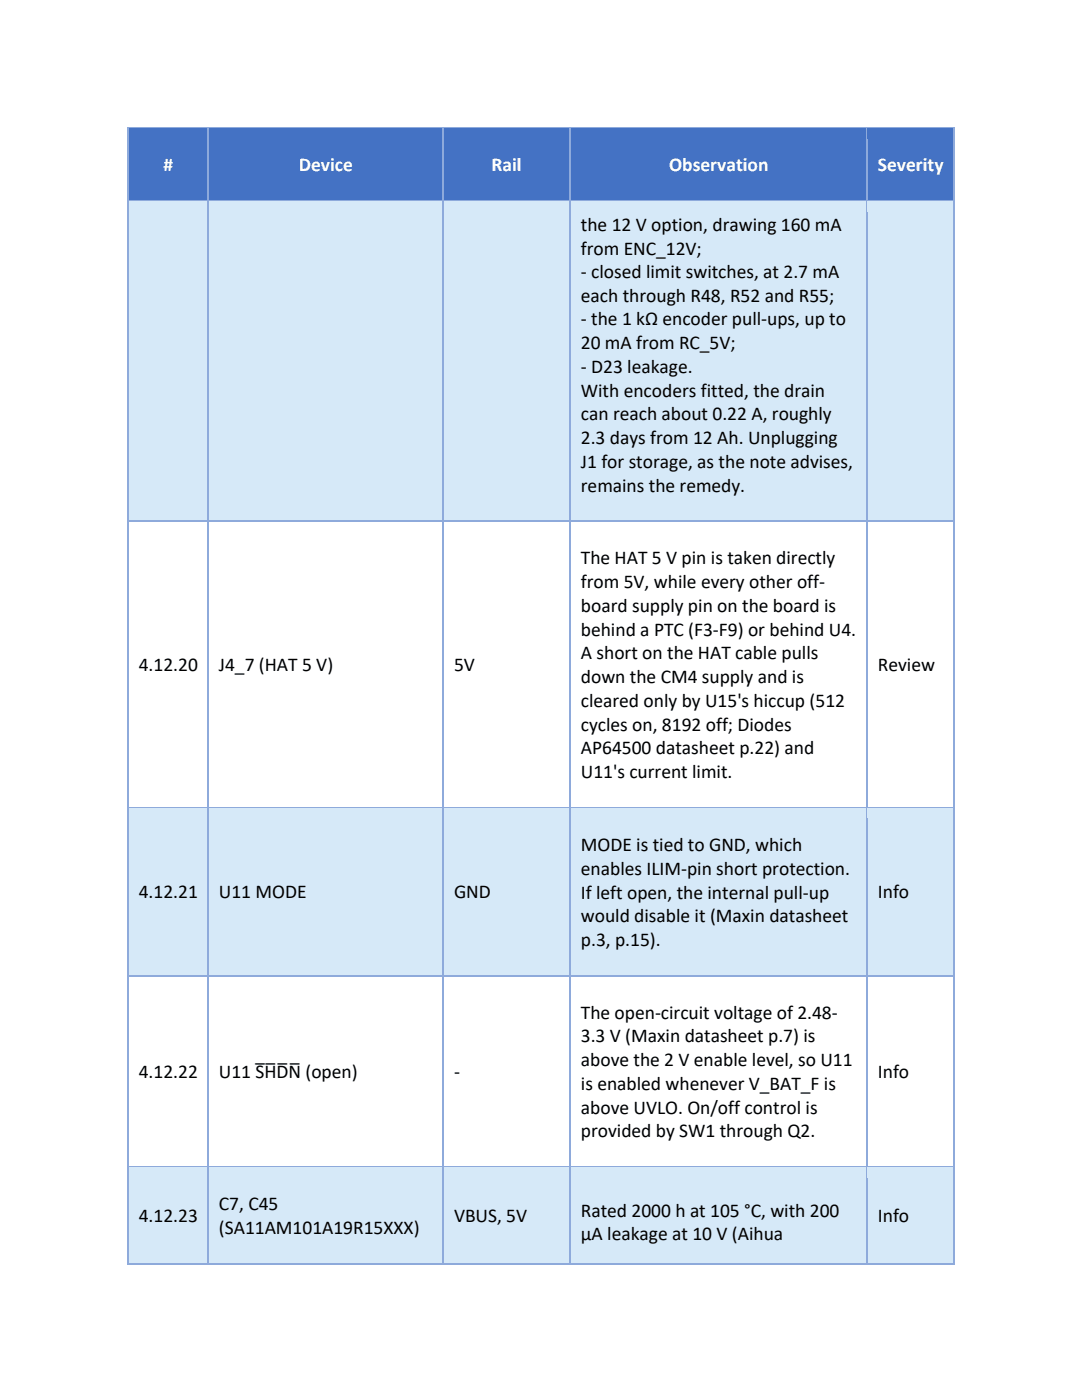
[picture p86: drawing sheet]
<svg xmlns="http://www.w3.org/2000/svg" width="216mm" height="279mm" viewBox="0 0 216 279" stroke-linecap="round" stroke-linejoin="round" font-family="sans-serif">
<defs><g id="words">
<g font-size="3.9" fill="#fff">
<text x="32.6" y="34.1">#</text>
<text x="59.6" y="34.1">Device</text>
<text x="98.1" y="34.1">Rail</text>
<text x="133.5" y="34.1">Observation</text>
<text x="175.2" y="34.1">Severity</text>
</g>
<g font-size="3.9">
<text x="115.9" y="46.1">the 12 V option, drawing 160 mA</text>
<text x="115.9" y="50.8">from ENC_12V;</text>
<text x="115.9" y="55.5">- closed limit switches, at 2.7 mA</text>
<text x="115.9" y="60.2">each through R48, R52 and R55;</text>
<text x="115.9" y="64.9">- the 1 kΩ encoder pull-ups, up to</text>
<text x="115.9" y="69.7">20 mA from RC_5V;</text>
<text x="115.9" y="74.4">- D23 leakage.</text>
<text x="115.9" y="79.2">With encoders fitted, the drain</text>
<text x="115.9" y="83.9">can reach about 0.22 A, roughly</text>
<text x="115.9" y="88.6">2.3 days from 12 Ah. Unplugging</text>
<text x="115.9" y="93.4">J1 for storage, as the note advises,</text>
<text x="115.9" y="98.1">remains the remedy.</text>
<text x="115.9" y="112.6">The HAT 5 V pin is taken directly</text>
<text x="115.9" y="117.4">from 5V, while every other off-</text>
<text x="115.9" y="122.2">board supply pin on the board is</text>
<text x="115.9" y="126.9">behind a PTC (F3-F9) or behind U4.</text>
<text x="115.9" y="131.6">A short on the HAT cable pulls</text>
<text x="27.7" y="133.9">4.12.20</text>
<text x="43.7" y="133.9">J4_7 (HAT 5 V)</text>
<text x="90.6" y="133.9">5V</text>
<text x="115.9" y="136.3">down the CM4 supply and is</text>
<text x="175.2" y="133.9">Review</text>
<text x="115.9" y="141.1">cleared only by U15's hiccup (512</text>
<text x="115.9" y="145.8">cycles on, 8192 off; Diodes</text>
<text x="115.9" y="150.5">AP64500 datasheet p.22) and</text>
<text x="115.9" y="155.3">U11's current limit.</text>
<text x="115.9" y="169.8">MODE is tied to GND, which</text>
<text x="27.7" y="179.2">4.12.21</text>
<text x="43.7" y="179.2">U11 MODE</text>
<text x="90.6" y="179.2">GND</text>
<text x="115.9" y="174.6">enables ILIM-pin short protection.</text>
<text x="115.9" y="179.3">If left open, the internal pull-up</text>
<text x="175.2" y="179.2">Info</text>
<text x="115.9" y="184.1">would disable it (Maxin datasheet</text>
<text x="115.9" y="188.8">p.3, p.15).</text>
<text x="115.9" y="203.3">The open-circuit voltage of 2.48-</text>
<text x="115.9" y="208">3.3 V (Maxin datasheet p.7) is</text>
<text x="27.7" y="215.1">4.12.22</text>
<text x="43.7" y="215.1">U11 SÄÄ NÄ(open)</text>
<text x="52.8" y="215.1">HDÄ</text>
<text x="90.6" y="215.1">-</text>
<text x="115.9" y="212.8">above the 2 V enable level, so U11</text>
<text x="175.2" y="215.1">Info</text>
<text x="115.9" y="217.5">is enabled whenever V_BAT_F is</text>
<text x="115.9" y="222.2">above UVLO. On/off control is</text>
<text x="115.9" y="227">provided by SW1 through Q2.</text>
<text x="27.7" y="243.8">4.12.23</text>
<text x="43.7" y="241.5">C7, C45</text>
<text x="90.6" y="243.8">VBUS, 5V</text>
<text x="115.9" y="242.8">Rated 2000 h at 105 °C, with 200</text>
<text x="175.2" y="243.8">Info</text>
<text x="43.7" y="246.2">(SA11AM101A19R15XXX)</text>
<text x="115.9" y="247.6">µA leakage at 10 V (Aihua</text>
</g>
</g></defs>
<g fill="#4472c4">
<path d="M25.7 25.7h15.8v14.3h-15.8z"/>
<path d="M27.7 27.8h11.8v10h-11.8z"/>
<path d="M41.7 25.7h46.7v14.3h-46.7z"/>
<path d="M43.7 27.8h42.7v10h-42.7z"/>
<path d="M88.6 25.7h25v14.3h-25z"/>
<path d="M90.6 27.8h21.1v10h-21.1z"/>
<path d="M113.9 25.7h59v14.3h-59z"/>
<path d="M115.9 27.8h55v10h-55z"/>
<path d="M173.1 25.7h17.1v14.3h-17.1z"/>
<path d="M175.2 27.8h13v10h-13z"/>
</g>
<path d="M25.5 25.4v2.4" fill="none" stroke="#8eaadb" stroke-width=".25"/>
<path d="M25.4 25.4h.3v.3h-.3z" fill="#8eaadb"/>
<path d="M25.7 25.5h15.7" fill="none" stroke="#8eaadb" stroke-width=".25"/>
<path d="M25.7 25.7h15.7v2.1h-15.7z" fill="#4472c4"/>
<path d="M41.5 25.7v2.1" fill="none" stroke="#8eaadb" stroke-width=".25"/>
<path d="M41.4 25.4h.3v.3h-.3z" fill="#8eaadb"/>
<path d="M41.7 25.5h46.6" fill="none" stroke="#8eaadb" stroke-width=".25"/>
<path d="M41.7 25.7h46.6v2.1h-46.6z" fill="#4472c4"/>
<path d="M88.4 25.7v2.1" fill="none" stroke="#8eaadb" stroke-width=".25"/>
<path d="M88.3 25.4h.3v.3h-.3z" fill="#8eaadb"/>
<path d="M88.6 25.5h25" fill="none" stroke="#8eaadb" stroke-width=".25"/>
<path d="M88.6 25.7h25v2.1h-25z" fill="#4472c4"/>
<path d="M113.7 25.7v2.1" fill="none" stroke="#8eaadb" stroke-width=".25"/>
<path d="M113.6 25.4h.3v.3h-.3z" fill="#8eaadb"/>
<path d="M113.9 25.5h59" fill="none" stroke="#8eaadb" stroke-width=".25"/>
<path d="M113.9 25.7h59v2.1h-59z" fill="#4472c4"/>
<path d="M173 25.7v2.1" fill="none" stroke="#8eaadb" stroke-width=".25"/>
<path d="M172.9 25.4h.2v.3h-.2z" fill="#8eaadb"/>
<path d="M173.1 25.5h17.1" fill="none" stroke="#8eaadb" stroke-width=".25"/>
<path d="M173.1 25.7h17.1v2.1h-17.1z" fill="#4472c4"/>
<path d="M190.3 25.4v2.4" fill="none" stroke="#8eaadb" stroke-width=".25"/>
<path d="M190.2 25.4h.2v.3h-.2z" fill="#8eaadb"/>
<path d="M25.6 37.8h16v2.2h-16z" fill="#4472c4"/>
<path d="M25.5 27.8v12.2" fill="none" stroke="#8eaadb" stroke-width=".25"/>
<path d="M41.6 37.8h46.9v2.2h-46.9z" fill="#4472c4"/>
<path d="M41.5 27.8v12.2" fill="none" stroke="#8eaadb" stroke-width=".25"/>
<path d="M88.5 37.8h25.3v2.2h-25.3z" fill="#4472c4"/>
<path d="M88.4 27.8v12.2" fill="none" stroke="#8eaadb" stroke-width=".25"/>
<path d="M113.8 37.8h59.3v2.2h-59.3z" fill="#4472c4"/>
<path d="M113.7 27.8v12.2" fill="none" stroke="#8eaadb" stroke-width=".25"/>
<path d="M173.1 37.8h17.2v2.2h-17.2z" fill="#4472c4"/>
<path d="M173 27.8v12.2M190.3 27.8v12.2" fill="none" stroke="#8eaadb" stroke-width=".25"/>
<g fill="#d6e9f8">
<path d="M25.7 40.2h15.8v63.7h-15.8z"/>
<path d="M41.7 40.2h46.7v63.7h-46.7z"/>
<path d="M88.6 40.2h25v63.7h-25z"/>
<path d="M113.9 40.2h59v63.7h-59z"/>
<path d="M115.9 42.3h55v4.8h-55z"/>
<path d="M115.9 47.1h55v4.7h-55z"/>
<path d="M115.9 51.8h55v4.8h-55z"/>
<path d="M115.9 56.6h55v4.6h-55z"/>
<path d="M115.9 61.2h55v4.8h-55z"/>
<path d="M115.9 66h55v4.7h-55z"/>
<path d="M115.9 70.7h55v4.7h-55z"/>
<path d="M115.9 75.4h55v4.8h-55z"/>
<path d="M115.9 80.2h55v4.7h-55z"/>
<path d="M115.9 84.9h55v4.8h-55z"/>
<path d="M115.9 89.7h55v4.7h-55z"/>
<path d="M115.9 94.4h55v7.4h-55z"/>
<path d="M173.1 40.2h17.1v63.7h-17.1z"/>
</g>
<path d="M25.5 40v2.3M25.7 40.1h15.7" fill="none" stroke="#8eaadb" stroke-width=".25"/>
<path d="M25.7 40.2h15.7v2.1h-15.7z" fill="#d6e9f8"/>
<path d="M41.5 40v2.3M41.7 40.1h46.6" fill="none" stroke="#8eaadb" stroke-width=".25"/>
<path d="M41.7 40.2h46.6v2.1h-46.6z" fill="#d6e9f8"/>
<path d="M88.4 40v2.3M88.6 40.1h25" fill="none" stroke="#8eaadb" stroke-width=".25"/>
<path d="M88.6 40.2h25v2.1h-25z" fill="#d6e9f8"/>
<path d="M113.7 40v2.3M113.9 40.1h59" fill="none" stroke="#8eaadb" stroke-width=".25"/>
<path d="M113.9 40.2h59v2.1h-59z" fill="#d6e9f8"/>
<path d="M173 40v2.3M173.1 40.1h17.1" fill="none" stroke="#8eaadb" stroke-width=".25"/>
<path d="M173.1 40.2h17.1v2.1h-17.1z" fill="#d6e9f8"/>
<path d="M190.3 40v2.3" fill="none" stroke="#8eaadb" stroke-width=".25"/>
<path d="M25.6 101.8h16v2.1h-16z" fill="#d6e9f8"/>
<path d="M25.5 42.3v61.6" fill="none" stroke="#8eaadb" stroke-width=".25"/>
<path d="M41.6 101.8h46.9v2.1h-46.9z" fill="#d6e9f8"/>
<path d="M41.5 42.3v61.6" fill="none" stroke="#8eaadb" stroke-width=".25"/>
<path d="M88.5 101.8h25.3v2.1h-25.3z" fill="#d6e9f8"/>
<path d="M88.4 42.3v61.6" fill="none" stroke="#8eaadb" stroke-width=".25"/>
<path d="M113.8 101.8h59.3v2.1h-59.3z" fill="#d6e9f8"/>
<path d="M113.7 42.3v61.6" fill="none" stroke="#8eaadb" stroke-width=".25"/>
<path d="M173.1 101.8h17.2v2.1h-17.2z" fill="#d6e9f8"/>
<path d="M173 42.3v118.7M190.3 42.3v118.7M25.5 103.9v57.1M25.7 104h15.7M41.5 103.9v57.1M41.7 104h46.6M88.4 103.9v57.1M88.6 104h25M113.7 103.9v57.1M113.9 104h59M173.1 104h17.1" fill="none" stroke="#8eaadb" stroke-width=".25"/>
<g fill="#d6e9f8">
<path d="M25.7 161.4h15.8v33.2h-15.8z"/>
<path d="M27.7 172.9h11.8v10.1h-11.8z"/>
<path d="M41.7 161.4h46.7v33.2h-46.7z"/>
<path d="M43.7 172.9h42.7v10.1h-42.7z"/>
<path d="M88.6 161.4h25v33.2h-25z"/>
<path d="M90.6 172.9h21.1v10.1h-21.1z"/>
<path d="M113.9 161.4h59v33.2h-59z"/>
<path d="M115.9 163.5h55v7.4h-55z"/>
<path d="M115.9 170.9h55v4.7h-55z"/>
<path d="M115.9 175.6h55v4.7h-55z"/>
<path d="M115.9 180.3h55v4.8h-55z"/>
<path d="M115.9 185.1h55v7.3h-55z"/>
<path d="M173.1 161.4h17.1v33.2h-17.1z"/>
<path d="M175.2 172.9h13v10.1h-13z"/>
</g>
<path d="M25.5 161v2.4M25.7 161.2h15.7" fill="none" stroke="#8eaadb" stroke-width=".25"/>
<path d="M25.7 161.3h15.7v2.1h-15.7z" fill="#d6e9f8"/>
<path d="M41.5 161v2.4M41.7 161.2h46.6" fill="none" stroke="#8eaadb" stroke-width=".25"/>
<path d="M41.7 161.3h46.6v2.1h-46.6z" fill="#d6e9f8"/>
<path d="M88.4 161v2.4M88.6 161.2h25" fill="none" stroke="#8eaadb" stroke-width=".25"/>
<path d="M88.6 161.3h25v2.1h-25z" fill="#d6e9f8"/>
<path d="M113.7 161v2.4M113.9 161.2h59" fill="none" stroke="#8eaadb" stroke-width=".25"/>
<path d="M113.9 161.3h59v2.1h-59z" fill="#d6e9f8"/>
<path d="M173 161v2.4M173.1 161.2h17.1" fill="none" stroke="#8eaadb" stroke-width=".25"/>
<path d="M173.1 161.3h17.1v2.1h-17.1z" fill="#d6e9f8"/>
<path d="M190.3 161v2.4" fill="none" stroke="#8eaadb" stroke-width=".25"/>
<path d="M25.6 192.4h16v2.2h-16z" fill="#d6e9f8"/>
<path d="M25.5 163.4v31.2" fill="none" stroke="#8eaadb" stroke-width=".25"/>
<path d="M41.6 192.4h46.9v2.2h-46.9z" fill="#d6e9f8"/>
<path d="M41.5 163.4v31.2" fill="none" stroke="#8eaadb" stroke-width=".25"/>
<path d="M88.5 192.4h25.3v2.2h-25.3z" fill="#d6e9f8"/>
<path d="M88.4 163.4v31.2" fill="none" stroke="#8eaadb" stroke-width=".25"/>
<path d="M113.8 192.4h59.3v2.2h-59.3z" fill="#d6e9f8"/>
<path d="M113.7 163.4v31.2" fill="none" stroke="#8eaadb" stroke-width=".25"/>
<path d="M173.1 192.4h17.2v2.2h-17.2z" fill="#d6e9f8"/>
<path d="M173 163.4v69.3M190.3 163.4v69.3M25.5 194.6v38.1M25.7 194.7h15.7M41.5 194.6v38.1M41.7 194.7h46.6M88.4 194.6v38.1M88.6 194.7h25M113.7 194.6v38.1M113.9 194.7h59M173.1 194.7h17.1" fill="none" stroke="#8eaadb" stroke-width=".25"/>
<g fill="#d6e9f8">
<path d="M25.7 233h15.8v19.1h-15.8z"/>
<path d="M27.7 237.5h11.8v10.1h-11.8z"/>
<path d="M41.7 233h46.7v19.1h-46.7z"/>
<path d="M43.7 235.1h42.7v7.4h-42.7z"/>
<path d="M43.7 242.5h42.7v7.4h-42.7z"/>
<path d="M88.6 233h25v19.1h-25z"/>
<path d="M90.6 237.5h21.1v10.1h-21.1z"/>
<path d="M113.9 233h59v19.1h-59z"/>
<path d="M115.9 236.5h55v7.3h-55z"/>
<path d="M115.9 243.8h55v4.8h-55z"/>
<path d="M173.1 233h17.1v19.1h-17.1z"/>
<path d="M175.2 237.5h13v10.1h-13z"/>
</g>
<path d="M25.5 232.7v2.4M25.7 232.9h15.7" fill="none" stroke="#8eaadb" stroke-width=".25"/>
<path d="M25.7 233h15.7v2.1h-15.7z" fill="#d6e9f8"/>
<path d="M41.5 232.7v2.4M41.7 232.9h46.6" fill="none" stroke="#8eaadb" stroke-width=".25"/>
<path d="M41.7 233h46.6v2.1h-46.6z" fill="#d6e9f8"/>
<path d="M88.4 232.7v2.4M88.6 232.9h25" fill="none" stroke="#8eaadb" stroke-width=".25"/>
<path d="M88.6 233h25v2.1h-25z" fill="#d6e9f8"/>
<path d="M113.7 232.7v2.4M113.9 232.9h59" fill="none" stroke="#8eaadb" stroke-width=".25"/>
<path d="M113.9 233h59v2.1h-59z" fill="#d6e9f8"/>
<path d="M173 232.7v2.4M173.1 232.9h17.1" fill="none" stroke="#8eaadb" stroke-width=".25"/>
<path d="M173.1 233h17.1v2.1h-17.1z" fill="#d6e9f8"/>
<path d="M190.3 232.7v2.4" fill="none" stroke="#8eaadb" stroke-width=".25"/>
<path d="M25.6 249.9h16v2.2h-16z" fill="#d6e9f8"/>
<path d="M25.5 235.1v17" fill="none" stroke="#8eaadb" stroke-width=".25"/>
<path d="M25.4 252.1h.3v.2h-.3z" fill="#8eaadb"/>
<path d="M25.7 252.2h15.7" fill="none" stroke="#8eaadb" stroke-width=".25"/>
<path d="M41.6 249.9h46.9v2.2h-46.9z" fill="#d6e9f8"/>
<path d="M41.5 235.1v17" fill="none" stroke="#8eaadb" stroke-width=".25"/>
<path d="M41.4 252.1h.3v.2h-.3z" fill="#8eaadb"/>
<path d="M41.7 252.2h46.6" fill="none" stroke="#8eaadb" stroke-width=".25"/>
<path d="M88.5 249.9h25.3v2.2h-25.3z" fill="#d6e9f8"/>
<path d="M88.4 235.1v17" fill="none" stroke="#8eaadb" stroke-width=".25"/>
<path d="M88.3 252.1h.3v.2h-.3z" fill="#8eaadb"/>
<path d="M88.6 252.2h25" fill="none" stroke="#8eaadb" stroke-width=".25"/>
<path d="M113.8 249.9h59.3v2.2h-59.3z" fill="#d6e9f8"/>
<path d="M113.7 235.1v17" fill="none" stroke="#8eaadb" stroke-width=".25"/>
<path d="M113.6 252.1h.3v.2h-.3z" fill="#8eaadb"/>
<path d="M113.9 252.2h59" fill="none" stroke="#8eaadb" stroke-width=".25"/>
<path d="M173.1 249.9h17.2v2.2h-17.2z" fill="#d6e9f8"/>
<path d="M173 235.1v17" fill="none" stroke="#8eaadb" stroke-width=".25"/>
<path d="M172.9 252.1h.2v.2h-.2z" fill="#8eaadb"/>
<path d="M190.3 235.1v17M173.1 252.2h17.1" fill="none" stroke="#8eaadb" stroke-width=".25"/>
<path d="M190.2 252.1h.2v.2h-.2z" fill="#8eaadb"/>
<use href="#words"/>
</svg>
